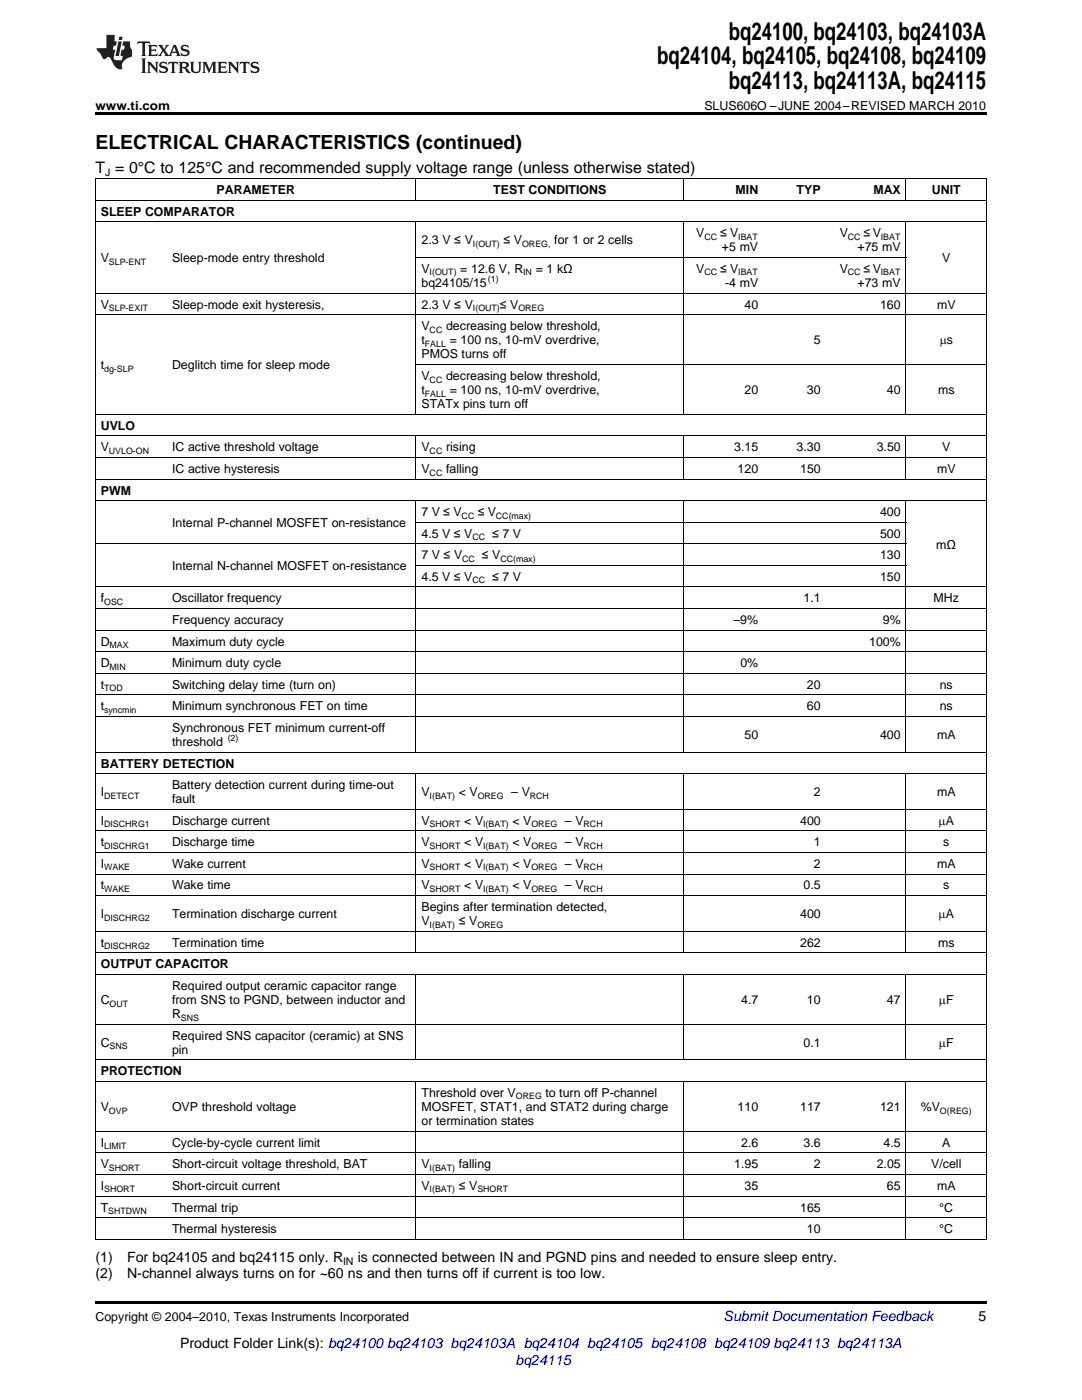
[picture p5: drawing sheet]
<svg xmlns="http://www.w3.org/2000/svg" width="216mm" height="279mm" viewBox="0 0 216 279" stroke-linecap="round" stroke-linejoin="round" font-family="sans-serif">
<defs><g id="words">
<g font-size="4.9">
<text x="145.4" y="7.9">bq24100, bq24103, bq24103A</text>
<text x="131.1" y="12.8">bq24104, bq24105, bq24108, bq24109</text>
<text x="145.4" y="17.8">bq24113, bq24113A, bq24115</text>
</g>
<text font-size="3.9" x="19" y="29.7">ELECTRICAL CHARACTERISTICS (continued)</text>
<text font-size="3.2" x="19" y="34.4">T = 0°C to 125°C and recommended supply voltage range (unless otherwise stated)</text>
<g font-size="2.8">
<text x="19" y="252">(1)</text>
<text x="25.4" y="252">For bq24105 and bq24115 only. R</text>
<text x="71.4" y="252">is connected between IN and PGND pins and needed to ensure sleep entry.</text>
<text x="19" y="255.1">(2)</text>
<text x="25.4" y="255.1">N-channel always turns on for ~60 ns and then turns off if current is too low.</text>
<text x="195.3" y="263.6">5</text>
<text x="35.9" y="269">Product Folder Link(s): bq24100 bq24103 bq24103A bq24104 bq24105 bq24108 bq24109 bq24113 bq24113A</text>
</g>
<g font-size="2.8" fill="#0000c8">
<text x="144.4" y="263.6">Submit Documentation Feedback</text>
<text x="102.9" y="272.5">bq24115</text>
</g>
<g font-size="2.5">
<text x="19" y="21.9">www.ti.com</text>
<text x="140.5" y="21.9">SLUS606O –JUNE 2004–REVISED MARCH 2010</text>
<text x="43.2" y="38.7">PARAMETER</text>
<text x="98.4" y="38.7">TEST CONDITIONS</text>
<text x="146.8" y="38.7">MIN</text>
<text x="159" y="38.7">TYP</text>
<text x="174.3" y="38.7">MAX</text>
<text x="185.9" y="38.7">UNIT</text>
<text x="20.1" y="43">SLEEP COMPARATOR</text>
<text x="138.9" y="47.3">V</text>
<text x="143.7" y="47.3">≤ V</text>
<text x="167.6" y="47.3">V</text>
<text x="172.3" y="47.3">≤ V</text>
<text x="20.1" y="52.3">V</text>
<text x="34.3" y="52.3">Sleep-mode entry threshold</text>
<text x="84.1" y="48.8">2.3 V ≤ V</text>
<text x="100.5" y="48.8">≤ V</text>
<text x="110.6" y="48.8">for 1 or 2 cells</text>
<text x="144" y="50.2">+5 mV</text>
<text x="171.1" y="50.2">+75 mV</text>
<text x="188" y="52.3">V</text>
<text x="84.1" y="54.5">V</text>
<text x="84.1" y="57.3">bq24105/15</text>
<text x="91.8" y="54.5">= 12.6 V, R</text>
<text x="106.9" y="54.5">= 1 kΩ</text>
<text x="138.9" y="54.5">V</text>
<text x="143.7" y="54.5">≤ V</text>
<text x="144.7" y="57.3">-4 mV</text>
<text x="167.6" y="54.5">V</text>
<text x="171.1" y="57.3">+73 mV</text>
<text x="172.3" y="54.5">≤ V</text>
<text x="20.1" y="61.6">V</text>
<text x="34.3" y="61.6">Sleep-mode exit hysteresis,</text>
<text x="84.1" y="61.6">2.3 V ≤ V</text>
<text x="84.1" y="65.9">V</text>
<text x="89" y="65.9">decreasing below threshold,</text>
<text x="99.8" y="61.6">≤ V</text>
<text x="148.6" y="61.6">40</text>
<text x="175.6" y="61.6">160</text>
<text x="187" y="61.6">mV</text>
<text x="84.1" y="68.7">t</text>
<text x="84.1" y="71.5">PMOS turns off</text>
<text x="89.7" y="68.7">= 100 ns, 10-mV overdrive,</text>
<text x="162.4" y="68.7">5</text>
<text x="187.5" y="68.7">ms</text>
<text x="20.1" y="73.7">t</text>
<text x="34.3" y="73.7">Deglitch time for sleep mode</text>
<text x="84.1" y="75.8">V</text>
<text x="89" y="75.8">decreasing below threshold,</text>
<text x="84.1" y="78.7">t</text>
<text x="84.1" y="81.5">STATx pins turn off</text>
<text x="89.7" y="78.7">= 100 ns, 10-mV overdrive,</text>
<text x="148.6" y="78.7">20</text>
<text x="161" y="78.7">30</text>
<text x="177" y="78.7">40</text>
<text x="187.2" y="78.7">ms</text>
<text x="20.1" y="85.8">UVLO</text>
<text x="20.1" y="90.1">V</text>
<text x="34.3" y="90.1">IC active threshold voltage</text>
<text x="34.3" y="94.4">IC active hysteresis</text>
<text x="84.1" y="90.1">V</text>
<text x="84.1" y="94.4">V</text>
<text x="89" y="90.1">rising</text>
<text x="89" y="94.4">falling</text>
<text x="146.5" y="90.1">3.15</text>
<text x="147.2" y="94.4">120</text>
<text x="159" y="90.1">3.30</text>
<text x="159.7" y="94.4">150</text>
<text x="174.9" y="90.1">3.50</text>
<text x="187" y="94.4">mV</text>
<text x="188" y="90.1">V</text>
<text x="20.1" y="98.7">PWM</text>
<text x="34.3" y="105.2">Internal P-channel MOSFET on-resistance</text>
<text x="84.1" y="103">7 V ≤ V</text>
<text x="84.1" y="107.3">4.5 V ≤ V</text>
<text x="95.3" y="103">≤ V</text>
<text x="98.2" y="107.3">≤ 7 V</text>
<text x="175.6" y="103">400</text>
<text x="175.6" y="107.3">500</text>
<text x="34.3" y="113.8">Internal N-channel MOSFET on-resistance</text>
<text x="84.1" y="111.6">7 V ≤ V</text>
<text x="96.2" y="111.6">≤ V</text>
<text x="175.6" y="111.6">130</text>
<text x="186.8" y="109.5">mΩ</text>
<text x="84.1" y="115.9">4.5 V ≤ V</text>
<text x="98.2" y="115.9">≤ 7 V</text>
<text x="175.6" y="115.9">150</text>
<text x="20.1" y="120.2">f</text>
<text x="34.3" y="120.2">Oscillator frequency</text>
<text x="34.3" y="124.5">Frequency accuracy</text>
<text x="146.4" y="124.5">–9%</text>
<text x="160.3" y="120.2">1.1</text>
<text x="176.2" y="124.5">9%</text>
<text x="186.3" y="120.2">MHz</text>
<text x="20.1" y="128.8">D</text>
<text x="34.3" y="128.8">Maximum duty cycle</text>
<text x="173.4" y="128.8">100%</text>
<text x="20.1" y="133.1">D</text>
<text x="20.1" y="137.4">t</text>
<text x="34.3" y="133.1">Minimum duty cycle</text>
<text x="34.3" y="137.4">Switching delay time (turn on)</text>
<text x="147.7" y="133.1">0%</text>
<text x="161" y="137.4">20</text>
<text x="187.5" y="137.4">ns</text>
<text x="20.1" y="141.7">t</text>
<text x="34.3" y="141.7">Minimum synchronous FET on time</text>
<text x="161" y="141.7">60</text>
<text x="187.5" y="141.7">ns</text>
<text x="34.3" y="146">Synchronous FET minimum current-off</text>
<text x="34.3" y="148.9">threshold</text>
<text x="148.6" y="147.5">50</text>
<text x="175.6" y="147.5">400</text>
<text x="187" y="147.5">mA</text>
<text x="20.1" y="153.2">BATTERY DETECTION</text>
<text x="20.1" y="158.9">I</text>
<text x="34.3" y="157.5">Battery detection current during time-out</text>
<text x="34.3" y="160.3">fault</text>
<text x="84.1" y="158.9">V</text>
<text x="91.5" y="158.9">&lt; V</text>
<text x="102" y="158.9">– V</text>
<text x="162.4" y="158.9">2</text>
<text x="187" y="158.9">mA</text>
<text x="20.1" y="164.6">I</text>
<text x="34.3" y="164.6">Discharge current</text>
<text x="84.1" y="164.6">V</text>
<text x="92.6" y="164.6">&lt; V</text>
<text x="102.2" y="164.6">&lt; V</text>
<text x="112.7" y="164.6">– V</text>
<text x="159.7" y="164.6">400</text>
<text x="187.3" y="164.6">mA</text>
<text x="20.1" y="168.9">t</text>
<text x="20.1" y="173.2">I</text>
<text x="34.3" y="168.9">Discharge time</text>
<text x="34.3" y="173.2">Wake current</text>
<text x="84.1" y="168.9">V</text>
<text x="84.1" y="173.2">V</text>
<text x="92.6" y="168.9">&lt; V</text>
<text x="92.6" y="173.2">&lt; V</text>
<text x="102.2" y="168.9">&lt; V</text>
<text x="102.2" y="173.2">&lt; V</text>
<text x="112.7" y="168.9">– V</text>
<text x="112.7" y="173.2">– V</text>
<text x="162.4" y="168.9">1</text>
<text x="162.4" y="173.2">2</text>
<text x="187" y="173.2">mA</text>
<text x="188.2" y="168.9">s</text>
<text x="20.1" y="177.5">t</text>
<text x="34.3" y="177.5">Wake time</text>
<text x="84.1" y="177.5">V</text>
<text x="92.6" y="177.5">&lt; V</text>
<text x="102.2" y="177.5">&lt; V</text>
<text x="112.7" y="177.5">– V</text>
<text x="160.3" y="177.5">0.5</text>
<text x="188.2" y="177.5">s</text>
<text x="20.1" y="183.2">I</text>
<text x="34.3" y="183.2">Termination discharge current</text>
<text x="84.1" y="181.8">Begins after termination detected,</text>
<text x="84.1" y="184.6">V</text>
<text x="91.6" y="184.6">≤ V</text>
<text x="159.7" y="183.2">400</text>
<text x="187.3" y="183.2">mA</text>
<text x="20.1" y="188.9">t</text>
<text x="34.3" y="188.9">Termination time</text>
<text x="159.7" y="188.9">262</text>
<text x="187.2" y="188.9">ms</text>
<text x="20.1" y="193.3">OUTPUT CAPACITOR</text>
<text x="34.3" y="197.6">Required output ceramic capacitor range</text>
<text x="20.1" y="200.4">C</text>
<text x="34.3" y="200.4">from SNS to PGND, between inductor and</text>
<text x="34.3" y="203.2">R</text>
<text x="147.9" y="200.4">4.7</text>
<text x="161" y="200.4">10</text>
<text x="177" y="200.4">47</text>
<text x="187.4" y="200.4">mF</text>
<text x="20.1" y="208.9">C</text>
<text x="34.3" y="207.5">Required SNS capacitor (ceramic) at SNS</text>
<text x="160.3" y="208.9">0.1</text>
<text x="187.4" y="208.9">mF</text>
<text x="20.1" y="214.6">PROTECTION</text>
<text x="34.3" y="210.3">pin</text>
<text x="20.1" y="221.8">V</text>
<text x="34.3" y="221.8">OVP threshold voltage</text>
<text x="84.1" y="218.9">Threshold over V</text>
<text x="84.1" y="221.8">MOSFET, STAT1, and STAT2 during charge</text>
<text x="108.8" y="218.9">to turn off P-channel</text>
<text x="147.2" y="221.8">110</text>
<text x="159.7" y="221.8">117</text>
<text x="175.6" y="221.8">121</text>
<text x="183.7" y="221.8">%V</text>
<text x="84.1" y="224.6">or termination states</text>
<text x="20.1" y="228.9">I</text>
<text x="20.1" y="233.2">V</text>
<text x="34.3" y="228.9">Cycle-by-cycle current limit</text>
<text x="34.3" y="233.2">Short-circuit voltage threshold, BAT</text>
<text x="84.1" y="233.2">V</text>
<text x="91.5" y="233.2">falling</text>
<text x="146.5" y="233.2">1.95</text>
<text x="147.9" y="228.9">2.6</text>
<text x="160.3" y="228.9">3.6</text>
<text x="162.4" y="233.2">2</text>
<text x="174.9" y="233.2">2.05</text>
<text x="176.3" y="228.9">4.5</text>
<text x="185.8" y="233.2">V/cell</text>
<text x="188" y="228.9">A</text>
<text x="20.1" y="237.5">I</text>
<text x="34.3" y="237.5">Short-circuit current</text>
<text x="84.1" y="237.5">V</text>
<text x="91.6" y="237.5">≤ V</text>
<text x="148.6" y="237.5">35</text>
<text x="177" y="237.5">65</text>
<text x="187" y="237.5">mA</text>
<text x="20.1" y="241.8">T</text>
<text x="34.3" y="241.8">Thermal trip</text>
<text x="159.7" y="241.8">165</text>
<text x="187.4" y="241.8">°C</text>
<text x="34.3" y="246.1">Thermal hysteresis</text>
<text x="161" y="246.1">10</text>
<text x="187.4" y="246.1">°C</text>
<text x="19" y="263.6">Copyright © 2004–2010, Texas Instruments Incorporated</text>
</g>
<g font-size="2.1">
<text x="21" y="35.1">J</text>
<text x="68.4" y="252.5">IN</text>
</g>
<g font-size="1.8">
<text x="140.5" y="47.8">CC</text>
<text x="147.3" y="47.8">IBAT</text>
<text x="169.2" y="47.8">CC</text>
<text x="175.8" y="47.8">IBAT</text>
<text x="21.7" y="52.8">SLP-ENT</text>
<text x="94.4" y="49.2">I(OUT)</text>
<text x="104.2" y="49.2">OREG,</text>
<text x="85.7" y="55">I(OUT)</text>
<text x="97.4" y="56.3">(1)</text>
<text x="104.4" y="55">IN</text>
<text x="140.5" y="55">CC</text>
<text x="147.3" y="55">IBAT</text>
<text x="169.2" y="55">CC</text>
<text x="175.8" y="55">IBAT</text>
<text x="21.7" y="62.1">SLP-EXIT</text>
<text x="94.4" y="62.1">I(OUT)</text>
<text x="103.4" y="62.1">OREG</text>
<text x="84.8" y="69.2">FALL</text>
<text x="85.7" y="66.4">CC</text>
<text x="20.8" y="74.2">dg-SLP</text>
<text x="85.7" y="76.3">CC</text>
<text x="84.8" y="79.2">FALL</text>
<text x="21.7" y="90.6">UVLO-ON</text>
<text x="85.7" y="90.6">CC</text>
<text x="85.7" y="94.9">CC</text>
<text x="92.1" y="103.5">CC</text>
<text x="94.3" y="107.8">CC</text>
<text x="99" y="103.5">CC(max)</text>
<text x="92.2" y="112.1">CC</text>
<text x="99.8" y="112.1">CC(max)</text>
<text x="94.3" y="116.4">CC</text>
<text x="20.8" y="120.7">OSC</text>
<text x="21.9" y="129.3">MAX</text>
<text x="20.8" y="137.9">TOD</text>
<text x="21.9" y="133.6">MIN</text>
<text x="20.8" y="142.2">syncmin</text>
<text x="45.4" y="147.9">(2)</text>
<text x="20.8" y="159.4">DETECT</text>
<text x="85.7" y="159.4">I(BAT)</text>
<text x="95.3" y="159.4">OREG</text>
<text x="105.7" y="159.4">RCH</text>
<text x="20.8" y="165.1">DISCHRG1</text>
<text x="85.7" y="165.1">SHORT</text>
<text x="96.4" y="165.1">I(BAT)</text>
<text x="106" y="165.1">OREG</text>
<text x="116.5" y="165.1">RCH</text>
<text x="20.8" y="169.4">DISCHRG1</text>
<text x="20.8" y="173.7">WAKE</text>
<text x="85.7" y="169.4">SHORT</text>
<text x="85.7" y="173.7">SHORT</text>
<text x="96.4" y="169.4">I(BAT)</text>
<text x="96.4" y="173.7">I(BAT)</text>
<text x="106" y="169.4">OREG</text>
<text x="106" y="173.7">OREG</text>
<text x="116.5" y="169.4">RCH</text>
<text x="116.5" y="173.7">RCH</text>
<text x="20.8" y="178">WAKE</text>
<text x="85.7" y="178">SHORT</text>
<text x="96.4" y="178">I(BAT)</text>
<text x="106" y="178">OREG</text>
<text x="116.5" y="178">RCH</text>
<text x="20.8" y="183.7">DISCHRG2</text>
<text x="85.7" y="185.1">I(BAT)</text>
<text x="95.2" y="185.1">OREG</text>
<text x="20.8" y="189.4">DISCHRG2</text>
<text x="21.9" y="200.9">OUT</text>
<text x="36.1" y="203.7">SNS</text>
<text x="21.9" y="209.4">SNS</text>
<text x="102.9" y="219.4">OREG</text>
<text x="21.7" y="222.2">OVP</text>
<text x="187.5" y="222.2">O(REG)</text>
<text x="20.8" y="229.4">LIMIT</text>
<text x="21.7" y="233.7">SHORT</text>
<text x="85.7" y="233.7">I(BAT)</text>
<text x="20.8" y="238">SHORT</text>
<text x="85.7" y="238">I(BAT)</text>
<text x="95.2" y="238">SHORT</text>
<text x="21.6" y="242.3">SHTDWN</text>
</g>
</g></defs>
<g fill="#231f20">
<path d="M27.5 8.3l-.1 .5 .4-.2h.6v.1v2.1l-.2 .4h1l-.3-.4v-2.1l.1-.1h.5l.5 .2-.2-.5zM29.5 9l.2 .3v1.5l-.2 .4h1.8l.2-.6a1.04 1.04 0 0 1-1.3 .2v-.7h.6l.3 .2v-.6l-.3 .2h-.6v-.6l.8-.1 .4 .3-.2-.5zM31.5 9l.9 1.1-.9 1.1h.8l-.2-.2 .5-.7 .4 .7-.2 .2h1.5l-.1-.2 .1-.4h.9l.1 .4-.2 .2h1l-.3-.3-.7-1.9h-.5l-.9 2-.8-1 .9-1h-.8l.1 .3-.3 .5-.4-.6 .2-.2zM34.7 9.3l.4 1h-.7zM36.3 9.1a.63 .63 0 0 0-.2 .7 .63 .63 0 0 0 .6 .4l.6 .2 .1 .2a.75 .75 0 0 1-.7 .4 .75 .75 0 0 1-.6-.5l.1 .7 .1-.1a1.11 1.11 0 0 0 1.5-.6 1.13 1.13 0 0 0-1.2-.8l-.1-.4a1.04 1.04 0 0 1 1.2 .2l-.2-.5-.1 .1-.5-.2zM28.2 11.7l.2 .3v2.2l-.2 .4h1l-.3-.4v-2.2l.3-.3zM29.3 12.3l.3 .4v1.5l-.3 .4h.8l-.2-.4v-1.3l1.5 1.7v-1.9l.2-.4h-.7l.2 .4v.9l-1.1-1.3zM32 12.5a.62 .62 0 0 0-.2 .7 .62 .62 0 0 0 .6 .4l.6 .1 .1 .3a.76 .76 0 0 1-.7 .3 .76 .76 0 0 1-.6-.4l.1 .7 .1-.1a1.11 1.11 0 0 0 1.5-.6 1.13 1.13 0 0 0-1.2-.8l-.1-.4a1.04 1.04 0 0 1 1.2 .2l-.2-.6-.1 .1-.5-.1zM33.7 12.3l-.2 .7a.61 .61 0 0 1 .8-.4v1.6l-.2 .4h.9l-.2-.4v-1.6a.63 .63 0 0 1 .8 .4l-.2-.7zM35.6 12.3l.3 .4v1.5l-.3 .4h1l-.2-.2v-.8l.5 .2a.76 .76 0 0 0 1.2 .7l-1-1a.58 .58 0 0 0 .6-.5 .58 .58 0 0 0-.5-.6zM36.4 12.7l.1-.1a.45 .45 0 0 1 .5 .1 .45 .45 0 0 1 .1 .5l-.7 .2zM37.9 12.3l.2 .2a2.17 2.17 0 0 0 .3 1.9 .99 .99 0 0 0 1.6-.6v-1.1l.2-.4h-.7l.2 .2a1.92 1.92 0 0 1-.2 1.8 .6 .6 0 0 1-.9-.5v-1.1l.2-.4zM40.4 12.3l.2 .4v1.5l-.2 .4h.7l-.2-.4v-1.4l.8 1.8 .8-1.8v1.4l-.2 .4h.9l-.2-.4v-1.5l.2-.4h-.8l-.6 1.5-.6-1.5zM43.4 12.3l.2 .4v1.5l-.2 .4h1.8l.2-.6a1.04 1.04 0 0 1-1.3 .2v-.7h.5l.4 .2v-.6l-.4 .2h-.5v-.7h.8l.3 .3-.1-.6zM45.5 12.3l.2 .4v1.5l-.2 .4h.7l-.2-.4v-1.3l1.5 1.7v-1.9l.2-.4h-.7l.2 .4v.9l-1.1-1.3zM47.9 12.3l-.1 .7a.61 .61 0 0 1 .8-.4v1.6l-.3 .4h1l-.3-.4 .1-1.6a.63 .63 0 0 1 .7 .4l-.1-.7zM50.2 12.5a.62 .62 0 0 0-.2 .7 .62 .62 0 0 0 .6 .4l.6 .1 .2 .3a.76 .76 0 0 1-.8 .3 .76 .76 0 0 1-.6-.4l.1 .7 .2-.1a1.11 1.11 0 0 0 1.5-.6 1.13 1.13 0 0 0-1.3-.8l-.1-.4a1.04 1.04 0 0 1 1.2 .2l-.1-.6-.2 .1-.5-.1z"/>
<path d="M21.2 7v2.6h-1.9l.1 .4 .7 .9a.91 .91 0 0 0 1 .9 .56 .56 0 0 1 .5-.4 .56 .56 0 0 1 .5 .3l.4 .8a1.53 1.53 0 0 0 1.9 1.2 1.54 1.54 0 0 1 1-2.1l.9-.3v-1.4a1.52 1.52 0 0 1-.3-1.6h-1.4l-.2 .8h.5l-.2 .8h-.4l-.2 1v.2l.4 .1-.2 .8a1.93 1.93 0 0 1-1.6-.2l.3-1.9h-.5l.2-.8h.4l.2-.8h-.4v-1.3zM23.6 8.3l-.6 2.9h.7l.6-2.9zM23.8 7.3l-.1 .7h.6l.2-.7z"/>
</g>
<path d="M19 22.5h177.8v.5h-177.8zM19 259.7h177.8v.5h-177.8z" fill="#000"/>
<g fill="none" stroke="#000" stroke-width=".2">
<path d="M19 40h177.8M19 35.6h177.8M19.1 35.7v211.7M83 35.7v4.3M136.3 35.7v4.3M180.8 35.7v4.3M196.8 35.7v211.7M19 58.5h177.8M19 44.3h177.8M83 44.3v38.5M83 51.4h97.8M136.3 44.3v38.5"/>
<path d="M180.8 44.3v38.5M19 62.8h177.8M83 72.8h113.8M19 99.9h177.8M19 95.6h177.8M19 91.3h177.8M19 87h177.8M19 82.7h177.8M83 87.1v8.6M83 100v50.1M136.3 87.1v8.6M136.3 100v50.1"/>
<path d="M180.8 87.1v8.6M180.8 100v50.1M19 117.1h177.8M19 108.5h161.8M83 112.8h97.8M83 104.2h97.8M19 138.7h177.8M19 134.4h177.8M19 130.1h177.8M19 125.7h177.8M19 121.4h177.8M19 154.4h177.8"/>
<path d="M19 150.1h177.8M19 143h177.8M83 154.4v35.8M136.3 154.4v35.8M180.8 154.4v35.8M19 178.7h177.8M19 174.4h177.8M19 170.1h177.8M19 165.8h177.8M19 161.5h177.8M19 194.5h177.8M19 190.2h177.8"/>
<path d="M19 185.9h177.8M83 194.5v17.1M136.3 194.5v17.1M180.8 194.5v17.1M19 215.8h177.8M19 211.5h177.8M19 204.4h177.8M83 215.9v31.5M136.3 215.9v31.5M180.8 215.9v31.5M19 238.7h177.8M19 234.4h177.8"/>
<path d="M19 230.1h177.8M19 225.8h177.8M19 247.3h177.8M19 243h177.8"/>
</g>
<use href="#words"/>
</svg>
